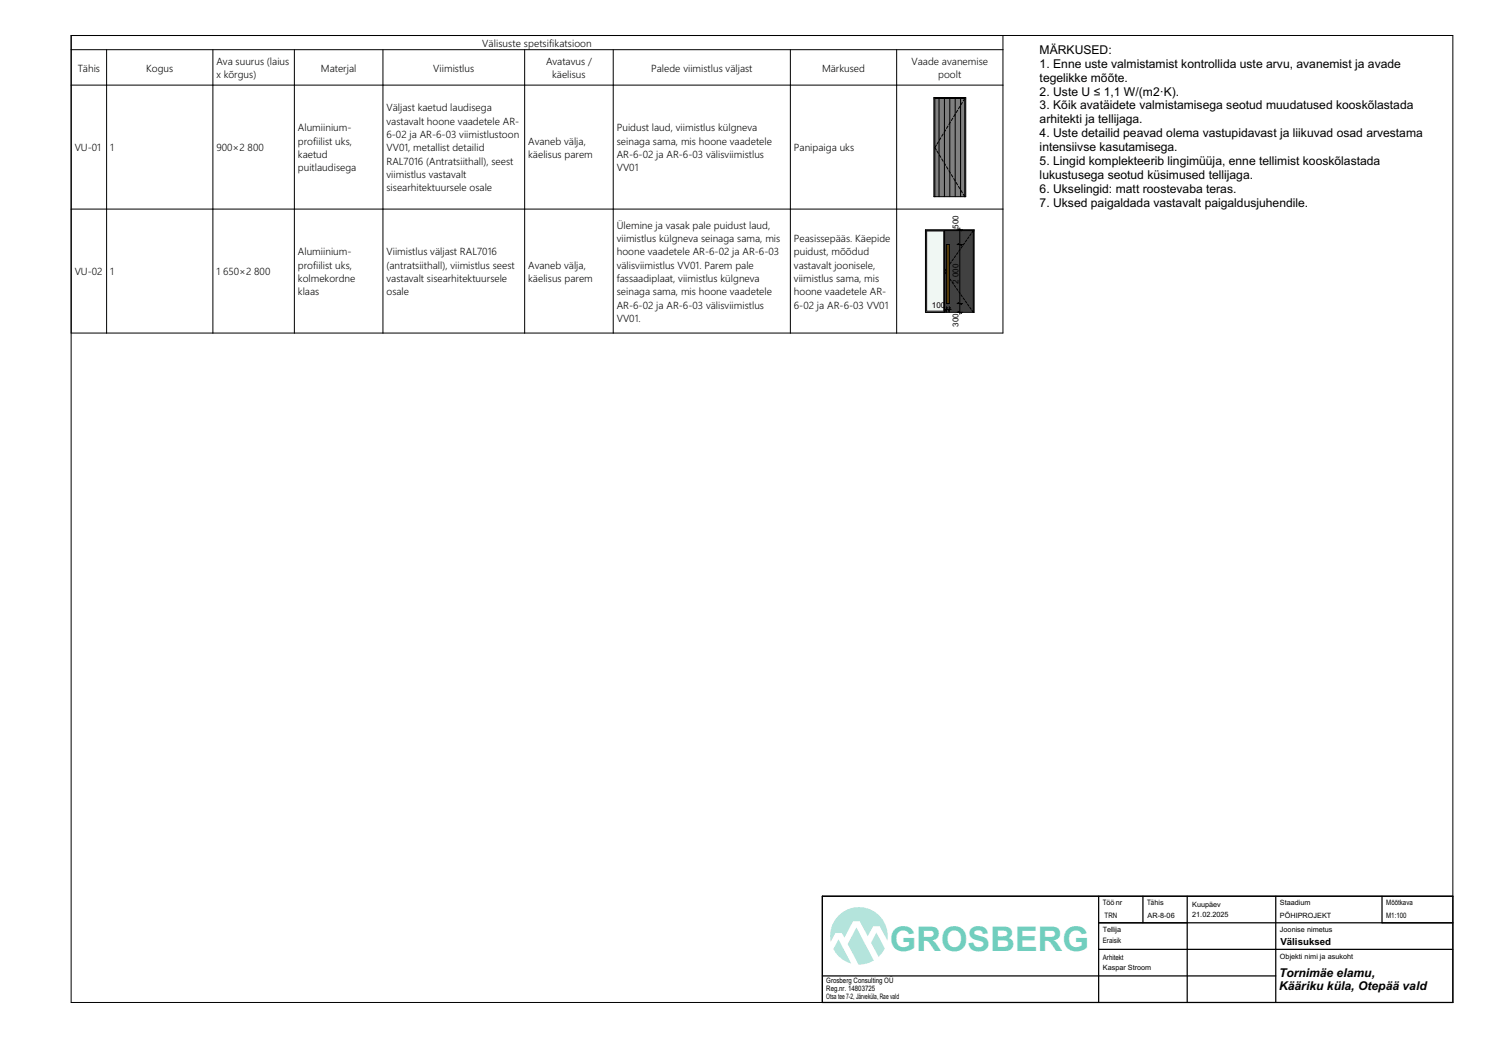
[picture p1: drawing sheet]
<svg xmlns="http://www.w3.org/2000/svg" width="420mm" height="297mm" viewBox="0 0 420 297" stroke-linecap="round" stroke-linejoin="round" font-family="sans-serif">
<defs><g id="words">
<text font-size="9.6" fill="#71cebe" x="251.2" y="268.4">GROSBERG</text>
<g font-size="3.4">
<text x="293.5" y="15.2">MÄRKUSED:</text>
<text x="293.5" y="19.1">1. Enne uste valmistamist kontrollida uste arvu, avanemist ja avade</text>
<text x="293.5" y="23.1">tegelikke mõõte.</text>
<text x="293.5" y="27">2. Uste U ≤ 1,1 W/(m2·K).</text>
<text x="293.5" y="30.9">3. Kõik avatäidete valmistamisega seotud muudatused kooskõlastada</text>
<text x="293.5" y="34.8">arhitekti ja tellijaga.</text>
<text x="293.5" y="38.8">4. Uste detailid peavad olema vastupidavast ja liikuvad osad arvestama</text>
<text x="293.5" y="42.7">intensiivse kasutamisega.</text>
<text x="293.5" y="46.6">5. Lingid komplekteerib lingimüüja, enne tellimist kooskõlastada</text>
<text x="293.5" y="50.5">lukustusega seotud küsimused tellijaga.</text>
<text x="293.5" y="54.5">6. Ukselingid: matt roostevaba teras.</text>
<text x="293.5" y="58.4">7. Uksed paigaldada vastavalt paigaldusjuhendile.</text>
<text x="361" y="275.7">Tornimäe elamu,</text>
<text x="361" y="279.6">Kääriku küla, Otepää vald</text>
</g>
<g font-size="2.8">
<text x="136.1" y="13.2">Välisuste spetsifikatsioon</text>
<text x="21.9" y="20.2">Tähis</text>
<text x="41.3" y="20.2">Kogus</text>
<text x="61.1" y="18.3">Ava suurus (laius</text>
<text x="61.1" y="22.1">x kõrgus)</text>
<text x="90.6" y="20.2">Materjal</text>
<text x="122.3" y="20.2">Viimistlus</text>
<text x="154.1" y="18.3">Avatavus /</text>
<text x="155.9" y="22.1">käelisus</text>
<text x="183.8" y="20.2">Palede viimistlus väljast</text>
<text x="232" y="20.2">Märkused</text>
<text x="257.3" y="18.3">Vaade avanemise</text>
<text x="264.8" y="22.1">poolt</text>
<text x="109.1" y="31.4">Väljast kaetud laudisega</text>
<text x="109.1" y="35.2">vastavalt hoone vaadetele AR-</text>
<text x="84.1" y="37.1">Alumiinium-</text>
<text x="84.1" y="40.8">profiilist uks,</text>
<text x="109.1" y="38.9">6-02 ja AR-6-03 viimistlustoon</text>
<text x="149.1" y="40.8">Avaneb välja,</text>
<text x="174.1" y="37.1">Puidust laud, viimistlus külgneva</text>
<text x="174.1" y="40.8">seinaga sama, mis hoone vaadetele</text>
<text x="21.1" y="42.7">VU-01</text>
<text x="31.1" y="42.7">1</text>
<text x="61.1" y="42.7">900×2</text>
<text x="69.9" y="42.7">800</text>
<text x="84.1" y="44.6">kaetud</text>
<text x="109.1" y="42.7">VV01, metallist detailid</text>
<text x="109.1" y="46.5">RAL7016 (Antratsiithall), seest</text>
<text x="149.1" y="44.6">käelisus parem</text>
<text x="174.1" y="44.6">AR-6-02 ja AR-6-03 välisviimistlus</text>
<text x="224.1" y="42.7">Panipaiga uks</text>
<text x="84.1" y="48.4">puitlaudisega</text>
<text x="109.1" y="50.2">viimistlus vastavalt</text>
<text x="174.1" y="48.4">VV01</text>
<text x="109.1" y="54">sisearhitektuursele osale</text>
<text x="174.1" y="64.5">Ülemine ja vasak pale puidust laud,</text>
<text x="174.1" y="68.3">viimistlus külgneva seinaga sama, mis</text>
<text x="224.1" y="68.3">Peasissepääs. Käepide</text>
<text x="21.1" y="77.7">VU-02</text>
<text x="31.1" y="77.7">1</text>
<text x="61.1" y="77.7">1</text>
<text x="63" y="77.7">650×2</text>
<text x="71.8" y="77.7">800</text>
<text x="84.1" y="72.1">Alumiinium-</text>
<text x="84.1" y="75.8">profiilist uks,</text>
<text x="109.1" y="72.1">Viimistlus väljast RAL7016</text>
<text x="109.1" y="75.8">(antratsiithall), viimistlus seest</text>
<text x="149.1" y="75.8">Avaneb välja,</text>
<text x="174.1" y="72.1">hoone vaadetele AR-6-02 ja AR-6-03</text>
<text x="174.1" y="75.8">välisviimistlus VV01. Parem pale</text>
<text x="224.1" y="72.1">puidust, mõõdud</text>
<text x="224.1" y="75.8">vastavalt joonisele,</text>
<text x="84.1" y="79.6">kolmekordne</text>
<text x="84.1" y="83.4">klaas</text>
<text x="109.1" y="79.6">vastavalt sisearhitektuursele</text>
<text x="109.1" y="83.4">osale</text>
<text x="149.1" y="79.6">käelisus parem</text>
<text x="174.1" y="79.6">fassaadiplaat, viimistlus külgneva</text>
<text x="174.1" y="83.4">seinaga sama, mis hoone vaadetele</text>
<text x="224.1" y="79.6">viimistlus sama, mis</text>
<text x="224.1" y="83.4">hoone vaadetele AR-</text>
<text x="174.1" y="87.1">AR-6-02 ja AR-6-03 välisviimistlus</text>
<text x="224.1" y="87.1">6-02 ja AR-6-03 VV01</text>
<text x="174.1" y="90.9">VV01.</text>
</g>
<text font-size="2.7" x="361.4" y="266.8">Välisuksed</text>
<g font-size="2.3">
<text x="270.6" y="64.6" transform="rotate(-90 270.6 64.6)">500</text>
<text x="270.6" y="80.2" transform="rotate(-90 270.6 80.2)">2</text>
<text x="270.6" y="78.3" transform="rotate(-90 270.6 78.3)">000</text>
<text x="263" y="87">100</text>
<text x="270.6" y="92.3" transform="rotate(-90 270.6 92.3)">300</text>
</g>
<g font-size="2.1">
<text x="311.3" y="255.6">Töönr</text>
<text x="323.8" y="255.6">Tähis</text>
<text x="336.5" y="255.9">Kuupäev</text>
<text x="361.3" y="255.6">Staadium</text>
<text x="391.3" y="255.6">Mõõtkava</text>
<text x="311.3" y="263.1">Tellija</text>
<text x="311.8" y="259.2">TRN</text>
<text x="323.9" y="259">AR-8-06</text>
<text x="336.5" y="259">21.02.2025</text>
<text x="361.3" y="259.1">PÕHIPROJEKT</text>
<text x="361.3" y="263.1">Joonise nimetus</text>
<text x="391.3" y="259.1">M1:100</text>
<text x="311.3" y="266.1">Eraisik</text>
<text x="311.3" y="271">Arhitekt</text>
<text x="311.3" y="273.9">Kaspar Stroom</text>
<text x="361.3" y="270.6">Objekti nimi ja asukoht</text>
<text x="233.2" y="277.5">Grosberg Consulting OÜ</text>
<text x="233.2" y="279.9">Reg.nr. 14803725</text>
<text x="233.2" y="281.9">Otsa tee 7-2, Järveküla, Rae vald</text>
</g>
</g></defs>
<path d="M310.1 253v30M322.6 253v7.5M335.1 253v30M360.1 253v30M390.1 253v7.5M410.1 253h-178v30M232.1 275.5h128M310.1 260.5h100M310.1 268h100" fill="none" stroke="#000" stroke-width=".35"/>
<g fill="#b4e4dc">
<path d="M247.4 263.3l2.4 4.5-1.8 2.4-2.1-4.1z" fill-rule="evenodd"/>
<path d="M236.7 265.2l3.6 6.8a8.1 8.1 0 0 1-5.1-4.1z" fill-rule="evenodd"/>
<path d="M241.7 261.8l4.9 9.4-1.3 .6-3 .5-3-5.8z" fill-rule="evenodd"/>
<path d="M236.7 258.5a8.1 8.1 0 0 1 9.5-1.5 8.1 8.1 0 0 1 4.3 8.6l-2.2-4.1h-1.8l-1.6 2.9-2.2-4.3h-1.9l-2.5 4.6-.7-1.3h-1.8l-1.3 2.5a8.1 8.1 0 0 1 2.2-7.4z" fill-rule="evenodd"/>
</g>
<path d="M232.1 253h178v30h-178z" fill="none" stroke="#000" stroke-width=".35"/>
<path d="M20.1 10h390v273h-390z" fill="none" stroke="#000" stroke-width=".28"/>
<path d="M263.7 27.9v27.6M272.4 27.9v27.6" fill="none" stroke="#808080" stroke-width=".28"/>
<g fill="#808080">
<path d="M263.6 27.5h9v.4h-9z" fill-rule="evenodd"/>
<path d="M263.9 27.8h8.4v27.7h-8.4z" fill-rule="evenodd"/>
</g>
<g fill="none" stroke="#000" stroke-width=".28">
<path d="M263.6 27.5h9v28h-9zM265 27.8v27.7M265.5 38.9l-.4 .7M266.2 37.8l-.4 .7M266.6 27.8v27.7M266.9 36.7l-.4 .7M267.6 35.6l-.4 .7M268.1 27.8v27.7M268.3 34.5l-.5 .7M268.9 33.4l-.4 .6M269.6 32.3l-.4 .6M269.6 27.8v27.7"/>
<path d="M270.3 31.1l-.4 .7M271 30l-.5 .7M271.1 27.8v27.7M271.6 28.9l-.4 .7M272.3 27.8v27.7l-.4-.7M272.3 27.8l-.4 .7M272.3 27.8h-8.4v27.7M264.3 41l-.4 .7 .4 .7M264.5 42.6l.4 .7M264.9 40l-.4 .7M265.1 43.7l.4 .7M265.8 44.9l.4 .6"/>
<path d="M266.5 46l.4 .6M267.2 47.1l.4 .7M267.8 48.2l.5 .7M268.5 49.3l.4 .7M269.2 50.4l.4 .7M269.9 51.5l.4 .7M270.5 52.6l.5 .7M271.2 53.7l.4 .7"/>
</g>
<g fill="#414141">
<path d="M261.2 65.2h.4v23h-.4z" fill-rule="evenodd"/>
<path d="M266.4 65.2h.2v23h-.2z" fill-rule="evenodd"/>
</g>
<path d="M261.6 88h4.8" fill="none" stroke="#414141" stroke-width=".33"/>
<path d="M274.8 65.2v23" fill="none" stroke="#414141" stroke-width=".28"/>
<g fill="#414141">
<path d="M261.2 64.9h13.8v.3h-13.8z" fill-rule="evenodd"/>
<path d="M266.6 65.1h8.1v23.1h-8.1z" fill-rule="evenodd"/>
</g>
<path d="M261.6 65.2h4.8v22.7h-4.8z" fill-rule="evenodd" fill="#f0f7f3"/>
<g fill="none" stroke="#000" stroke-width=".28">
<path d="M261.2 64.9h13.8v23.3h-13.8zM261.6 65.2h4.8v22.7h-4.8zM267.3 75.7l-.7 .9 .7 1M267.5 77.9l.4 .5M267.9 74.8l-.4 .6M268.1 78.8l.4 .5M268.5 74l-.4 .5M268.7 79.7l.4 .5M269.1 73.1l-.4 .5M269.7 72.2l-.3 .5M270.4 71.3l-.4 .5M271 70.4l-.4 .6"/>
<path d="M271.6 69.5l-.4 .6M272.2 68.6l-.3 .6M272.9 67.8l-.4 .5M273.5 66.9l-.4 .5M274.1 66l-.4 .5M274.7 65.1v23.1l-.4-.6M274.7 65.1l-.4 .6M274.7 65.1h-8.1v23.1M269.4 80.6l.3 .5M270 81.4l.4 .6M270.6 82.3l.4 .6M271.2 83.2l.4 .6"/>
<path d="M271.9 84.1l.3 .5M272.5 85l.4 .5M273.1 85.9l.4 .5M273.7 86.8l.4 .5"/>
</g>
<path d="M267.1 69h.9v16.7h-.9z" fill-rule="evenodd" fill="#5a400a"/>
<g fill="none" stroke="#000" stroke-width=".28">
<path d="M20.1 10h263v84h-263zM20.1 14h263M30.1 14v80M60.1 14v80M83.1 14v80M108.1 14v80M148.1 14v80M173.1 14v80M223.1 14v80M253.1 14v80M20.1 24h263M20.1 59h263"/>
<path d="M267.1 69h.9v16.7h-.9zM270.1 69h1.6M270.1 64.9h1.6M270.4 68.7l1 .6M270.4 64.6l1 .6M270.9 64.4v24.3M266.6 87.4h1.9M267.1 86.6v1.5M267.4 86.8l-.6 1.1M268 86.6v1.5M268.3 86.8l-.6 1.1M270.1 85.7h1.6"/>
<path d="M270.1 88.2h1.6M270.4 87.9l1 .6M270.4 85.4l1 .6"/>
</g>
<use href="#words"/>
</svg>
